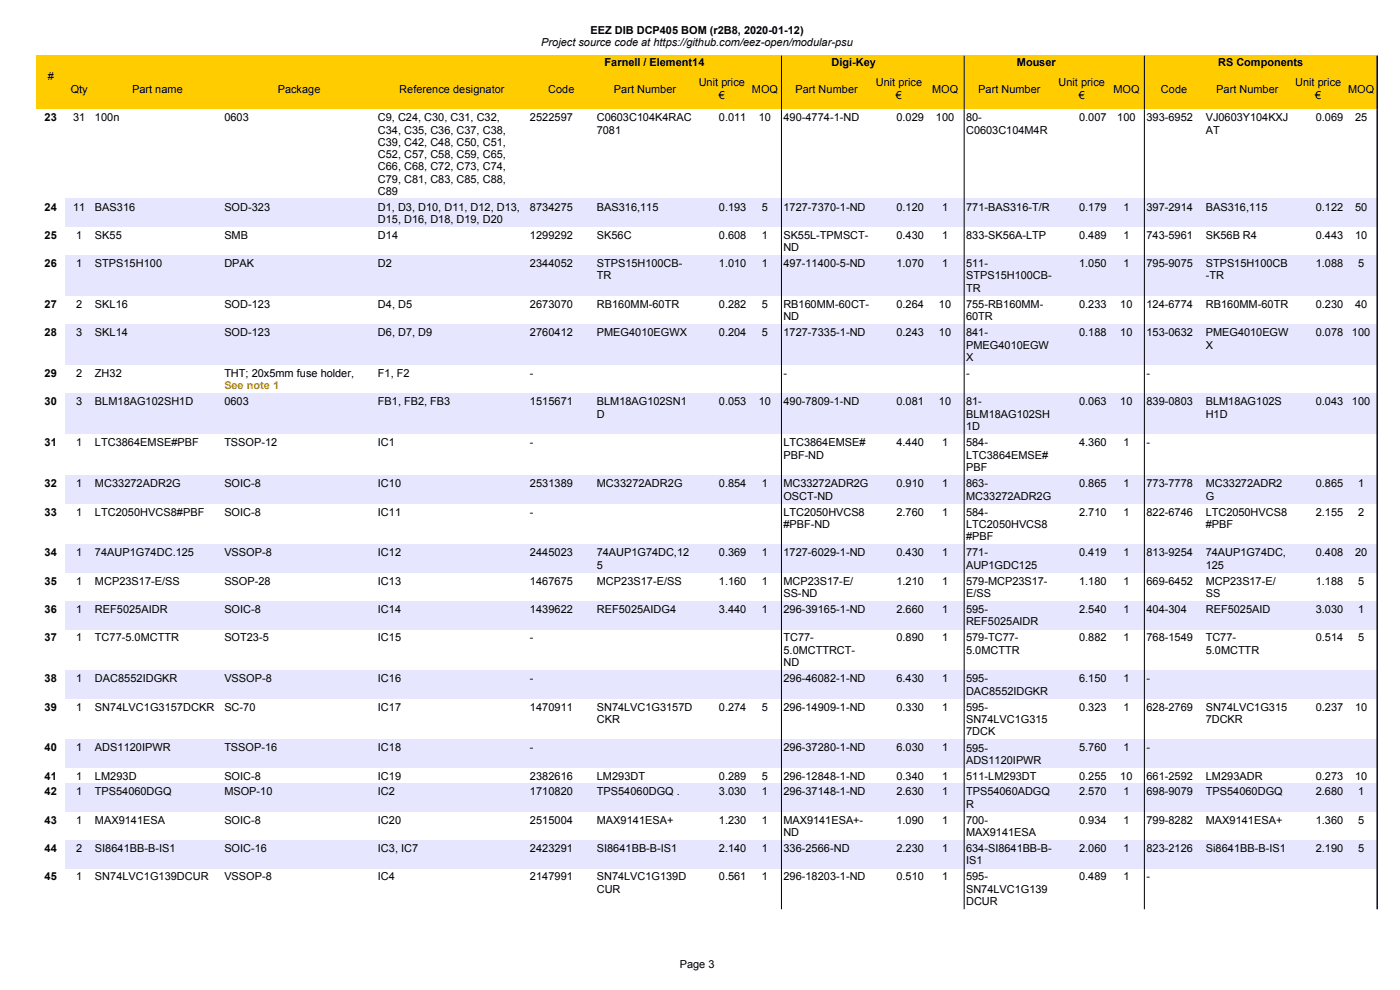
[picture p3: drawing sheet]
<svg xmlns="http://www.w3.org/2000/svg" width="297mm" height="210mm" viewBox="0 0 297 210" stroke-linecap="round" stroke-linejoin="round" font-family="sans-serif">
<defs><g id="words">
<g font-size="2.3">
<text x="114.8" y="9.8">Project source code at https://github.com/eez-open/modular-psu</text>
<text x="125.3" y="7.2">EEZ DIB DCP405 BOM (r2B8, 2020-01-12)</text>
<text x="10.1" y="17">#</text>
<text x="128.3" y="14">Farnell / Element14</text>
<text x="176.4" y="14">Digi-Key</text>
<text x="215.7" y="14">Mouser</text>
<text x="258.4" y="14">RS Components</text>
<text x="15" y="19.7">Qty</text>
<text x="28" y="19.7">Part name</text>
<text x="58.9" y="19.7">Package</text>
<text x="84.7" y="19.7">Reference designator</text>
<text x="116.3" y="19.7">Code</text>
<text x="130.2" y="19.7">Part Number</text>
<text x="148.2" y="18.3">Unit price</text>
<text x="152.5" y="21">€</text>
<text x="159.5" y="19.7">MOQ</text>
<text x="168.8" y="19.7">Part Number</text>
<text x="185.8" y="18.3">Unit price</text>
<text x="190.1" y="21">€</text>
<text x="197.7" y="19.7">MOQ</text>
<text x="207.5" y="19.7">Part Number</text>
<text x="224.6" y="18.3">Unit price</text>
<text x="228.8" y="21">€</text>
<text x="236.2" y="19.7">MOQ</text>
<text x="246.3" y="19.7">Code</text>
<text x="258" y="19.7">Part Number</text>
<text x="274.7" y="18.3">Unit price</text>
<text x="279" y="21">€</text>
<text x="286" y="19.7">MOQ</text>
<text x="9.5" y="25.7">23</text>
<text x="15.5" y="25.7">31</text>
<text x="20.1" y="25.7">100n</text>
<text x="47.6" y="25.7">0603</text>
<text x="80.2" y="25.7">C9, C24, C30, C31, C32,</text>
<text x="80.2" y="28.3">C34, C35, C36, C37, C38,</text>
<text x="112.4" y="25.7">2522597</text>
<text x="126.6" y="25.7">C0603C104K4RAC</text>
<text x="126.6" y="28.3">7081</text>
<text x="152.5" y="25.7">0.011</text>
<text x="161" y="25.7">10</text>
<text x="166.2" y="25.7">490-4774-1-ND</text>
<text x="190.2" y="25.7">0.029</text>
<text x="198.5" y="25.7">100</text>
<text x="205" y="25.7">80-</text>
<text x="205" y="28.3">C0603C104M4R</text>
<text x="228.9" y="25.7">0.007</text>
<text x="237" y="25.7">100</text>
<text x="243.2" y="25.7">393-6952</text>
<text x="255.8" y="25.7">VJ0603Y104KXJ</text>
<text x="255.8" y="28.3">AT</text>
<text x="279.1" y="25.7">0.069</text>
<text x="287.5" y="25.7">25</text>
<text x="80.2" y="30.9">C39, C42, C48, C50, C51,</text>
<text x="80.2" y="33.5">C52, C57, C58, C59, C65,</text>
<text x="80.2" y="36.1">C66, C68, C72, C73, C74,</text>
<text x="80.2" y="38.7">C79, C81, C83, C85, C88,</text>
<text x="80.2" y="41.3">C89</text>
<text x="9.5" y="44.7">24</text>
<text x="15.5" y="44.7">11</text>
<text x="20.1" y="44.7">BAS316</text>
<text x="47.6" y="44.7">SOD-323</text>
<text x="80.2" y="44.7">D1, D3, D10, D11, D12, D13,</text>
<text x="80.2" y="47.3">D15, D16, D18, D19, D20</text>
<text x="112.4" y="44.7">8734275</text>
<text x="126.6" y="44.7">BAS316,115</text>
<text x="152.5" y="44.7">0.193</text>
<text x="161.6" y="44.7">5</text>
<text x="166.2" y="44.7">1727-7370-1-ND</text>
<text x="190.2" y="44.7">0.120</text>
<text x="199.8" y="44.7">1</text>
<text x="205" y="44.7">771-BAS316-T/R</text>
<text x="228.9" y="44.7">0.179</text>
<text x="238.3" y="44.7">1</text>
<text x="243.2" y="44.7">397-2914</text>
<text x="255.8" y="44.7">BAS316,115</text>
<text x="279.1" y="44.7">0.122</text>
<text x="287.5" y="44.7">50</text>
<text x="9.5" y="50.7">25</text>
<text x="16.2" y="50.7">1</text>
<text x="20.1" y="50.7">SK55</text>
<text x="47.6" y="50.7">SMB</text>
<text x="80.2" y="50.7">D14</text>
<text x="112.4" y="50.7">1299292</text>
<text x="126.6" y="50.7">SK56C</text>
<text x="152.5" y="50.7">0.608</text>
<text x="161.6" y="50.7">1</text>
<text x="166.2" y="50.7">SK55L-TPMSCT-</text>
<text x="166.2" y="53.3">ND</text>
<text x="190.2" y="50.7">0.430</text>
<text x="199.8" y="50.7">1</text>
<text x="205" y="50.7">833-SK56A-LTP</text>
<text x="228.9" y="50.7">0.489</text>
<text x="238.3" y="50.7">1</text>
<text x="243.2" y="50.7">743-5961</text>
<text x="255.8" y="50.7">SK56B R4</text>
<text x="279.1" y="50.7">0.443</text>
<text x="287.5" y="50.7">10</text>
<text x="9.5" y="56.7">26</text>
<text x="16.2" y="56.7">1</text>
<text x="20.1" y="56.7">STPS15H100</text>
<text x="47.6" y="56.7">DPAK</text>
<text x="80.2" y="56.7">D2</text>
<text x="112.4" y="56.7">2344052</text>
<text x="126.6" y="56.7">STPS15H100CB-</text>
<text x="126.6" y="59.3">TR</text>
<text x="152.5" y="56.7">1.010</text>
<text x="161.6" y="56.7">1</text>
<text x="166.2" y="56.7">497-11400-5-ND</text>
<text x="190.2" y="56.7">1.070</text>
<text x="199.8" y="56.7">1</text>
<text x="205" y="56.7">511-</text>
<text x="205" y="59.3">STPS15H100CB-</text>
<text x="228.9" y="56.7">1.050</text>
<text x="238.3" y="56.7">1</text>
<text x="243.2" y="56.7">795-9075</text>
<text x="255.8" y="56.7">STPS15H100CB</text>
<text x="255.8" y="59.3">-TR</text>
<text x="279.1" y="56.7">1.088</text>
<text x="288.1" y="56.7">5</text>
<text x="9.5" y="65.3">27</text>
<text x="16.2" y="65.3">2</text>
<text x="20.1" y="65.3">SKL16</text>
<text x="47.6" y="65.3">SOD-123</text>
<text x="80.2" y="65.3">D4, D5</text>
<text x="112.4" y="65.3">2673070</text>
<text x="126.6" y="65.3">RB160MM-60TR</text>
<text x="152.5" y="65.3">0.282</text>
<text x="161.6" y="65.3">5</text>
<text x="166.2" y="65.3">RB160MM-60CT-</text>
<text x="190.2" y="65.3">0.264</text>
<text x="199.2" y="65.3">10</text>
<text x="205" y="61.9">TR</text>
<text x="205" y="65.3">755-RB160MM-</text>
<text x="228.9" y="65.3">0.233</text>
<text x="237.7" y="65.3">10</text>
<text x="243.2" y="65.3">124-6774</text>
<text x="255.8" y="65.3">RB160MM-60TR</text>
<text x="279.1" y="65.3">0.230</text>
<text x="287.5" y="65.3">40</text>
<text x="9.5" y="71.3">28</text>
<text x="16.2" y="71.3">3</text>
<text x="20.1" y="71.3">SKL14</text>
<text x="47.6" y="71.3">SOD-123</text>
<text x="80.2" y="71.3">D6, D7, D9</text>
<text x="112.4" y="71.3">2760412</text>
<text x="126.6" y="71.3">PMEG4010EGWX</text>
<text x="152.5" y="71.3">0.204</text>
<text x="161.6" y="71.3">5</text>
<text x="166.2" y="71.3">1727-7335-1-ND</text>
<text x="166.2" y="67.9">ND</text>
<text x="190.2" y="71.3">0.243</text>
<text x="199.2" y="71.3">10</text>
<text x="205" y="67.9">60TR</text>
<text x="205" y="71.3">841-</text>
<text x="228.9" y="71.3">0.188</text>
<text x="237.7" y="71.3">10</text>
<text x="243.2" y="71.3">153-0632</text>
<text x="255.8" y="71.3">PMEG4010EGW</text>
<text x="279.1" y="71.3">0.078</text>
<text x="286.8" y="71.3">100</text>
<text x="205" y="73.9">PMEG4010EGW</text>
<text x="205" y="76.6">X</text>
<text x="255.8" y="73.9">X</text>
<text x="9.5" y="80">29</text>
<text x="16.2" y="80">2</text>
<text x="20.1" y="80">ZH32</text>
<text x="47.6" y="80">THT; 20x5mm fuse holder,</text>
<text x="80.2" y="80">F1, F2</text>
<text x="112.4" y="80">-</text>
<text x="166.2" y="80">-</text>
<text x="205" y="80">-</text>
<text x="243.2" y="80">-</text>
<text x="9.5" y="86">30</text>
<text x="16.2" y="86">3</text>
<text x="20.1" y="86">BLM18AG102SH1D</text>
<text x="47.6" y="86">0603</text>
<text x="80.2" y="86">FB1, FB2, FB3</text>
<text x="112.4" y="86">1515671</text>
<text x="126.6" y="86">BLM18AG102SN1</text>
<text x="126.6" y="88.6">D</text>
<text x="152.5" y="86">0.053</text>
<text x="161" y="86">10</text>
<text x="166.2" y="86">490-7809-1-ND</text>
<text x="190.2" y="86">0.081</text>
<text x="199.2" y="86">10</text>
<text x="205" y="86">81-</text>
<text x="205" y="88.6">BLM18AG102SH</text>
<text x="228.9" y="86">0.063</text>
<text x="237.7" y="86">10</text>
<text x="243.2" y="86">839-0803</text>
<text x="255.8" y="86">BLM18AG102S</text>
<text x="255.8" y="88.6">H1D</text>
<text x="279.1" y="86">0.043</text>
<text x="286.8" y="86">100</text>
<text x="9.5" y="94.7">31</text>
<text x="16.2" y="94.7">1</text>
<text x="20.1" y="94.7">LTC3864EMSE#PBF</text>
<text x="47.6" y="94.7">TSSOP-12</text>
<text x="80.2" y="94.7">IC1</text>
<text x="112.4" y="94.7">-</text>
<text x="166.2" y="94.7">LTC3864EMSE#</text>
<text x="190.2" y="94.7">4.440</text>
<text x="199.8" y="94.7">1</text>
<text x="205" y="91.2">1D</text>
<text x="205" y="94.7">584-</text>
<text x="228.9" y="94.7">4.360</text>
<text x="238.3" y="94.7">1</text>
<text x="243.2" y="94.7">-</text>
<text x="166.2" y="97.3">PBF-ND</text>
<text x="205" y="97.3">LTC3864EMSE#</text>
<text x="205" y="99.9">PBF</text>
<text x="9.5" y="103.4">32</text>
<text x="16.2" y="103.4">1</text>
<text x="20.1" y="103.4">MC33272ADR2G</text>
<text x="47.6" y="103.4">SOIC-8</text>
<text x="80.2" y="103.4">IC10</text>
<text x="112.4" y="103.4">2531389</text>
<text x="126.6" y="103.4">MC33272ADR2G</text>
<text x="152.5" y="103.4">0.854</text>
<text x="161.6" y="103.4">1</text>
<text x="166.2" y="103.4">MC33272ADR2G</text>
<text x="166.2" y="106">OSCT-ND</text>
<text x="190.2" y="103.4">0.910</text>
<text x="199.8" y="103.4">1</text>
<text x="205" y="103.4">863-</text>
<text x="205" y="106">MC33272ADR2G</text>
<text x="228.9" y="103.4">0.865</text>
<text x="238.3" y="103.4">1</text>
<text x="243.2" y="103.4">773-7778</text>
<text x="255.8" y="103.4">MC33272ADR2</text>
<text x="255.8" y="106">G</text>
<text x="279.1" y="103.4">0.865</text>
<text x="288.1" y="103.4">1</text>
<text x="9.5" y="109.4">33</text>
<text x="16.2" y="109.4">1</text>
<text x="20.1" y="109.4">LTC2050HVCS8#PBF</text>
<text x="47.6" y="109.4">SOIC-8</text>
<text x="80.2" y="109.4">IC11</text>
<text x="112.4" y="109.4">-</text>
<text x="166.2" y="109.4">LTC2050HVCS8</text>
<text x="166.2" y="112">#PBF-ND</text>
<text x="190.2" y="109.4">2.760</text>
<text x="199.8" y="109.4">1</text>
<text x="205" y="109.4">584-</text>
<text x="205" y="112">LTC2050HVCS8</text>
<text x="228.9" y="109.4">2.710</text>
<text x="238.3" y="109.4">1</text>
<text x="243.2" y="109.4">822-6746</text>
<text x="255.8" y="109.4">LTC2050HVCS8</text>
<text x="255.8" y="112">#PBF</text>
<text x="279.1" y="109.4">2.155</text>
<text x="288.1" y="109.4">2</text>
<text x="9.5" y="118">34</text>
<text x="16.2" y="118">1</text>
<text x="20.1" y="118">74AUP1G74DC.125</text>
<text x="47.6" y="118">VSSOP-8</text>
<text x="80.2" y="118">IC12</text>
<text x="112.4" y="118">2445023</text>
<text x="126.6" y="118">74AUP1G74DC,12</text>
<text x="152.5" y="118">0.369</text>
<text x="161.6" y="118">1</text>
<text x="166.2" y="118">1727-6029-1-ND</text>
<text x="190.2" y="118">0.430</text>
<text x="199.8" y="118">1</text>
<text x="205" y="114.6">#PBF</text>
<text x="205" y="118">771-</text>
<text x="228.9" y="118">0.419</text>
<text x="238.3" y="118">1</text>
<text x="243.2" y="118">813-9254</text>
<text x="255.8" y="118">74AUP1G74DC,</text>
<text x="279.1" y="118">0.408</text>
<text x="287.5" y="118">20</text>
<text x="9.5" y="124">35</text>
<text x="16.2" y="124">1</text>
<text x="20.1" y="124">MCP23S17-E/SS</text>
<text x="47.6" y="124">SSOP-28</text>
<text x="80.2" y="124">IC13</text>
<text x="112.4" y="124">1467675</text>
<text x="126.6" y="124">MCP23S17-E/SS</text>
<text x="126.6" y="120.6">5</text>
<text x="152.5" y="124">1.160</text>
<text x="161.6" y="124">1</text>
<text x="166.2" y="124">MCP23S17-E/</text>
<text x="190.2" y="124">1.210</text>
<text x="199.8" y="124">1</text>
<text x="205" y="120.6">AUP1GDC125</text>
<text x="205" y="124">579-MCP23S17-</text>
<text x="228.9" y="124">1.180</text>
<text x="238.3" y="124">1</text>
<text x="243.2" y="124">669-6452</text>
<text x="255.8" y="120.6">125</text>
<text x="255.8" y="124">MCP23S17-E/</text>
<text x="279.1" y="124">1.188</text>
<text x="288.1" y="124">5</text>
<text x="9.5" y="130">36</text>
<text x="16.2" y="130">1</text>
<text x="20.1" y="130">REF5025AIDR</text>
<text x="47.6" y="130">SOIC-8</text>
<text x="80.2" y="130">IC14</text>
<text x="112.4" y="130">1439622</text>
<text x="126.6" y="130">REF5025AIDG4</text>
<text x="152.5" y="130">3.440</text>
<text x="161.6" y="130">1</text>
<text x="166.2" y="130">296-39165-1-ND</text>
<text x="166.2" y="126.6">SS-ND</text>
<text x="190.2" y="130">2.660</text>
<text x="199.8" y="130">1</text>
<text x="205" y="126.6">E/SS</text>
<text x="205" y="130.1">595-</text>
<text x="228.9" y="130">2.540</text>
<text x="238.3" y="130">1</text>
<text x="243.2" y="130">404-304</text>
<text x="255.8" y="130">REF5025AID</text>
<text x="255.8" y="126.6">SS</text>
<text x="279.1" y="130">3.030</text>
<text x="288.1" y="130">1</text>
<text x="9.5" y="136.1">37</text>
<text x="16.2" y="136.1">1</text>
<text x="20.1" y="136.1">TC77-5.0MCTTR</text>
<text x="47.6" y="136.1">SOT23-5</text>
<text x="80.2" y="136.1">IC15</text>
<text x="112.4" y="136.1">-</text>
<text x="166.2" y="136.1">TC77-</text>
<text x="190.2" y="136.1">0.890</text>
<text x="199.8" y="136.1">1</text>
<text x="205" y="132.7">REF5025AIDR</text>
<text x="205" y="136.1">579-TC77-</text>
<text x="228.9" y="136.1">0.882</text>
<text x="238.3" y="136.1">1</text>
<text x="243.2" y="136.1">768-1549</text>
<text x="255.8" y="136.1">TC77-</text>
<text x="279.1" y="136.1">0.514</text>
<text x="288.1" y="136.1">5</text>
<text x="166.2" y="138.6">5.0MCTTRCT-</text>
<text x="166.2" y="141.3">ND</text>
<text x="205" y="138.6">5.0MCTTR</text>
<text x="255.8" y="138.6">5.0MCTTR</text>
<text x="9.5" y="144.7">38</text>
<text x="16.2" y="144.7">1</text>
<text x="20.1" y="144.7">DAC8552IDGKR</text>
<text x="47.6" y="144.7">VSSOP-8</text>
<text x="80.2" y="144.7">IC16</text>
<text x="112.4" y="144.7">-</text>
<text x="166.2" y="144.7">296-46082-1-ND</text>
<text x="190.2" y="144.7">6.430</text>
<text x="199.8" y="144.7">1</text>
<text x="205" y="144.7">595-</text>
<text x="205" y="147.4">DAC8552IDGKR</text>
<text x="228.9" y="144.7">6.150</text>
<text x="238.3" y="144.7">1</text>
<text x="243.2" y="144.7">-</text>
<text x="9.5" y="150.7">39</text>
<text x="16.2" y="150.7">1</text>
<text x="20.1" y="150.7">SN74LVC1G3157DCKR</text>
<text x="47.6" y="150.7">SC-70</text>
<text x="80.2" y="150.7">IC17</text>
<text x="112.4" y="150.7">1470911</text>
<text x="126.6" y="150.7">SN74LVC1G3157D</text>
<text x="126.6" y="153.3">CKR</text>
<text x="152.5" y="150.7">0.274</text>
<text x="161.6" y="150.7">5</text>
<text x="166.2" y="150.7">296-14909-1-ND</text>
<text x="190.2" y="150.7">0.330</text>
<text x="199.8" y="150.7">1</text>
<text x="205" y="150.7">595-</text>
<text x="205" y="153.3">SN74LVC1G315</text>
<text x="205" y="155.9">7DCK</text>
<text x="228.9" y="150.7">0.323</text>
<text x="238.3" y="150.7">1</text>
<text x="243.2" y="150.7">628-2769</text>
<text x="255.8" y="150.7">SN74LVC1G315</text>
<text x="255.8" y="153.3">7DCKR</text>
<text x="279.1" y="150.7">0.237</text>
<text x="287.5" y="150.7">10</text>
<text x="9.5" y="159.4">40</text>
<text x="16.2" y="159.4">1</text>
<text x="20.1" y="159.4">ADS1120IPWR</text>
<text x="47.6" y="159.4">TSSOP-16</text>
<text x="80.2" y="159.4">IC18</text>
<text x="112.4" y="159.4">-</text>
<text x="166.2" y="159.4">296-37280-1-ND</text>
<text x="190.2" y="159.4">6.030</text>
<text x="199.8" y="159.4">1</text>
<text x="205" y="159.4">595-</text>
<text x="228.9" y="159.4">5.760</text>
<text x="238.3" y="159.4">1</text>
<text x="243.2" y="159.4">-</text>
<text x="9.5" y="165.4">41</text>
<text x="16.2" y="165.4">1</text>
<text x="20.1" y="165.4">LM293D</text>
<text x="47.6" y="165.4">SOIC-8</text>
<text x="80.2" y="165.4">IC19</text>
<text x="112.4" y="165.4">2382616</text>
<text x="126.6" y="165.4">LM293DT</text>
<text x="152.5" y="165.4">0.289</text>
<text x="161.6" y="165.4">5</text>
<text x="166.2" y="165.4">296-12848-1-ND</text>
<text x="190.2" y="165.4">0.340</text>
<text x="199.8" y="165.4">1</text>
<text x="205" y="165.4">511-LM293DT</text>
<text x="205" y="162">ADS1120IPWR</text>
<text x="228.9" y="165.4">0.255</text>
<text x="237.7" y="165.4">10</text>
<text x="243.2" y="165.4">661-2592</text>
<text x="255.8" y="165.4">LM293ADR</text>
<text x="279.1" y="165.4">0.273</text>
<text x="287.5" y="165.4">10</text>
<text x="9.5" y="168.7">42</text>
<text x="16.2" y="168.7">1</text>
<text x="20.1" y="168.7">TPS54060DGQ</text>
<text x="47.6" y="168.7">MSOP-10</text>
<text x="80.2" y="168.7">IC2</text>
<text x="112.4" y="168.7">1710820</text>
<text x="126.6" y="168.7">TPS54060DGQ .</text>
<text x="152.5" y="168.7">3.030</text>
<text x="161.6" y="168.7">1</text>
<text x="166.2" y="168.7">296-37148-1-ND</text>
<text x="190.2" y="168.7">2.630</text>
<text x="199.8" y="168.7">1</text>
<text x="205" y="168.7">TPS54060ADGQ</text>
<text x="205" y="171.3">R</text>
<text x="228.9" y="168.7">2.570</text>
<text x="238.3" y="168.7">1</text>
<text x="243.2" y="168.7">698-9079</text>
<text x="255.8" y="168.7">TPS54060DGQ</text>
<text x="279.1" y="168.7">2.680</text>
<text x="288.1" y="168.7">1</text>
<text x="9.5" y="174.7">43</text>
<text x="16.2" y="174.7">1</text>
<text x="20.1" y="174.7">MAX9141ESA</text>
<text x="47.6" y="174.7">SOIC-8</text>
<text x="80.2" y="174.7">IC20</text>
<text x="112.4" y="174.7">2515004</text>
<text x="126.6" y="174.7">MAX9141ESA+</text>
<text x="152.5" y="174.7">1.230</text>
<text x="161.6" y="174.7">1</text>
<text x="166.2" y="174.7">MAX9141ESA+-</text>
<text x="166.2" y="177.3">ND</text>
<text x="190.2" y="174.7">1.090</text>
<text x="199.8" y="174.7">1</text>
<text x="205" y="174.7">700-</text>
<text x="205" y="177.3">MAX9141ESA</text>
<text x="228.9" y="174.7">0.934</text>
<text x="238.3" y="174.7">1</text>
<text x="243.2" y="174.7">799-8282</text>
<text x="255.8" y="174.7">MAX9141ESA+</text>
<text x="279.1" y="174.7">1.360</text>
<text x="288.1" y="174.7">5</text>
<text x="9.5" y="180.7">44</text>
<text x="16.2" y="180.7">2</text>
<text x="20.1" y="180.7">SI8641BB-B-IS1</text>
<text x="47.6" y="180.7">SOIC-16</text>
<text x="80.2" y="180.7">IC3, IC7</text>
<text x="112.4" y="180.7">2423291</text>
<text x="126.6" y="180.7">SI8641BB-B-IS1</text>
<text x="152.5" y="180.7">2.140</text>
<text x="161.6" y="180.7">1</text>
<text x="166.2" y="180.7">336-2566-ND</text>
<text x="190.2" y="180.7">2.230</text>
<text x="199.8" y="180.7">1</text>
<text x="205" y="180.8">634-SI8641BB-B-</text>
<text x="205" y="183.4">IS1</text>
<text x="228.9" y="180.7">2.060</text>
<text x="238.3" y="180.7">1</text>
<text x="243.2" y="180.7">823-2126</text>
<text x="255.8" y="180.7">Si8641BB-B-IS1</text>
<text x="279.1" y="180.7">2.190</text>
<text x="288.1" y="180.7">5</text>
<text x="9.5" y="186.8">45</text>
<text x="16.2" y="186.8">1</text>
<text x="20.1" y="186.8">SN74LVC1G139DCUR</text>
<text x="47.6" y="186.8">VSSOP-8</text>
<text x="80.2" y="186.8">IC4</text>
<text x="112.4" y="186.8">2147991</text>
<text x="126.6" y="186.8">SN74LVC1G139D</text>
<text x="126.6" y="189.3">CUR</text>
<text x="152.5" y="186.8">0.561</text>
<text x="161.6" y="186.8">1</text>
<text x="166.2" y="186.8">296-18203-1-ND</text>
<text x="190.2" y="186.8">0.510</text>
<text x="199.8" y="186.8">1</text>
<text x="205" y="186.8">595-</text>
<text x="205" y="189.3">SN74LVC1G139</text>
<text x="205" y="191.9">DCUR</text>
<text x="228.9" y="186.8">0.489</text>
<text x="238.3" y="186.8">1</text>
<text x="243.2" y="186.8">-</text>
<text x="144.2" y="205.3">Page 3</text>
</g>
<text font-size="2.3" fill="#f33" x="47.6" y="82.6">See note 1</text>
</g></defs>
<path d="M7.6 11.8h284.5v11.3h-284.5z" fill-rule="evenodd" fill="#fc0"/>
<path d="M165.8 11.8v11.4M204.5 11.8v11.4M242.8 11.8v11.4M292.2 11.8v11.4" fill="none" stroke="#000" stroke-width=".21"/>
<g fill="#e6e6ff">
<path d="M13.9 42.1h278.2v6h-278.2z" fill-rule="evenodd"/>
<path d="M13.9 54.1h278.2v8.7h-278.2z" fill-rule="evenodd"/>
<path d="M13.9 68.8h278.2v8.7h-278.2z" fill-rule="evenodd"/>
<path d="M13.9 83.4h278.2v8.7h-278.2z" fill-rule="evenodd"/>
<path d="M13.9 100.8h278.2v6h-278.2z" fill-rule="evenodd"/>
<path d="M13.9 115.5h278.2v6h-278.2z" fill-rule="evenodd"/>
<path d="M13.9 127.5h278.2v6h-278.2z" fill-rule="evenodd"/>
<path d="M13.9 142.2h278.2v6h-278.2z" fill-rule="evenodd"/>
<path d="M13.9 156.8h278.2v6h-278.2z" fill-rule="evenodd"/>
<path d="M13.9 166.2h278.2v6h-278.2z" fill-rule="evenodd"/>
<path d="M13.9 178.2h278.2v6h-278.2z" fill-rule="evenodd"/>
</g>
<path d="M165.8 23.2v169.7M204.5 23.2v169.7M242.8 23.2v169.7M292.2 23.2v169.7" fill="none" stroke="#000" stroke-width=".21"/>
<use href="#words"/>
</svg>
